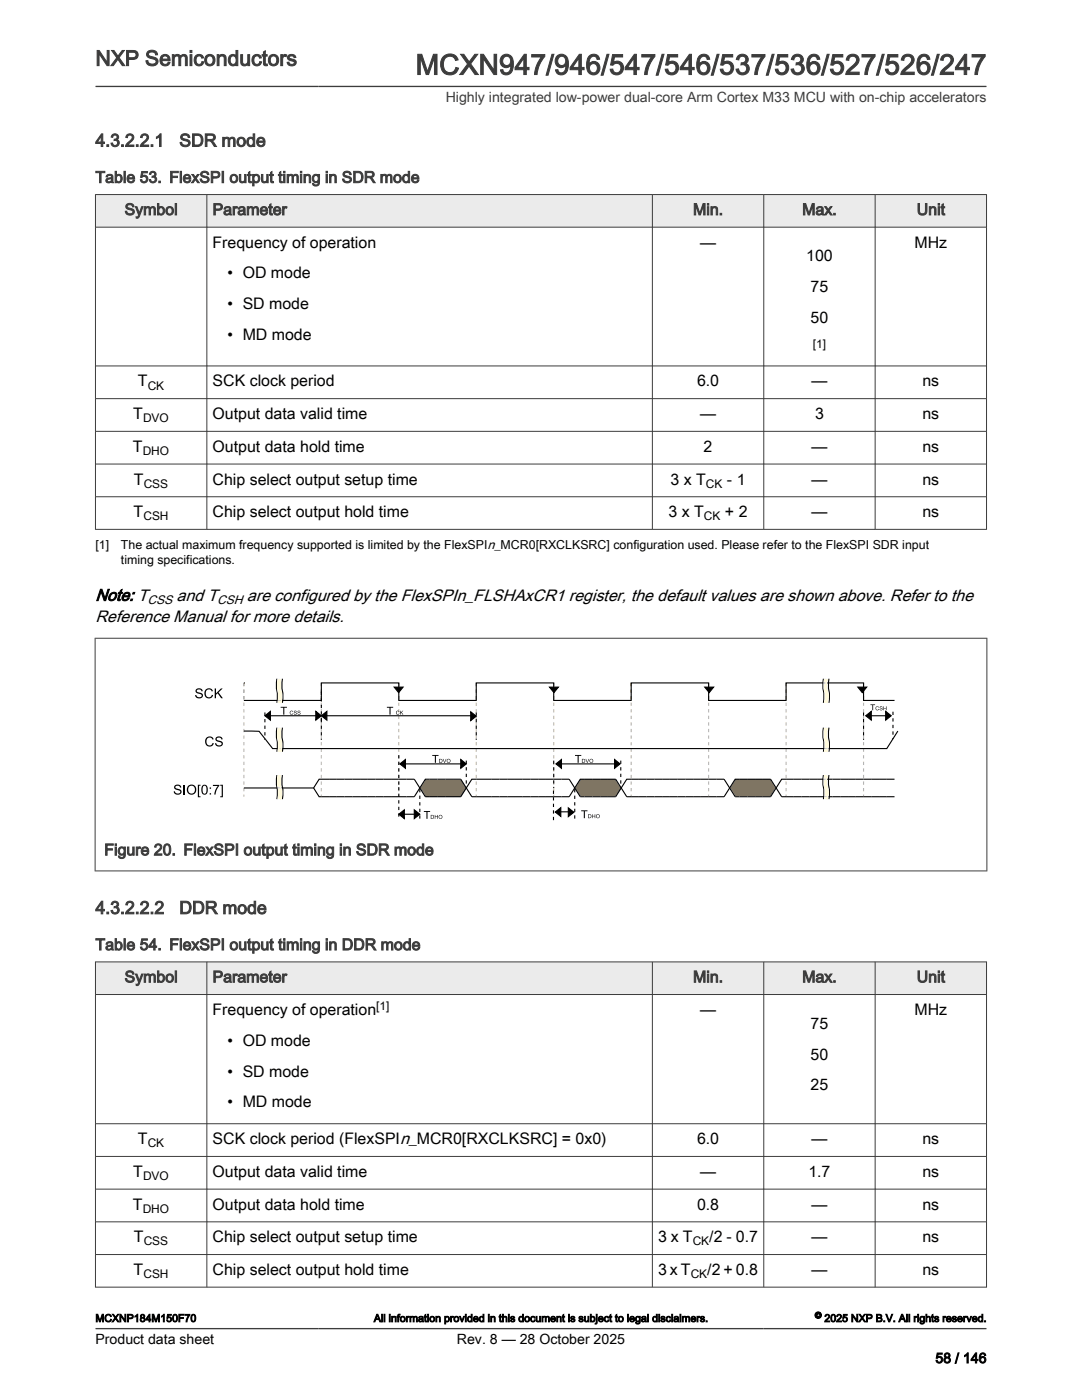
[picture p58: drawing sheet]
<svg xmlns="http://www.w3.org/2000/svg" width="216mm" height="279mm" viewBox="0 0 216 279" stroke-linecap="round" stroke-linejoin="round" font-family="sans-serif">
<defs><g id="words">
<text font-size="5.6" fill="#3c3c3c" x="82.9" y="14.9">MCXN947/946/547/546/537/536/527/526/247</text>
<text font-size="4.2" fill="#3c3c3c" x="19" y="13.1">NXP Semiconductors</text>
<g font-size="3.5" fill="#3c3c3c">
<text x="19" y="29.2">4.3.2.2.1</text>
<text x="35.8" y="29.2">SDR mode</text>
<text x="19" y="182.4">4.3.2.2.2</text>
<text x="35.8" y="182.4">DDR mode</text>
</g>
<g font-size="3.3">
<text x="19" y="119.9">Note: T</text>
<text x="35.2" y="119.9">and T</text>
<text x="49.3" y="119.9">are configured by the FlexSPIn_FLSHAxCR1 register, the default values are shown above. Refer to the</text>
<text x="19.1" y="124.1">Reference Manual for more details.</text>
</g>
<g font-size="3.2" fill="#3c3c3c">
<text x="19" y="36.5">Table 53. FlexSPI output timing in SDR mode</text>
<text x="24.9" y="42.9">Symbol</text>
<text x="42.4" y="42.9">Parameter</text>
<text x="138.3" y="42.9">Min.</text>
<text x="160.1" y="42.9">Max.</text>
<text x="182.9" y="42.9">Unit</text>
<text x="20.8" y="170.7">Figure 20. FlexSPI output timing in SDR mode</text>
<text x="19" y="189.6">Table 54. FlexSPI output timing in DDR mode</text>
<text x="24.9" y="196">Symbol</text>
<text x="42.4" y="196">Parameter</text>
<text x="138.3" y="196">Min.</text>
<text x="160.1" y="196">Max.</text>
<text x="182.9" y="196">Unit</text>
</g>
<g font-size="3.2">
<text x="42.4" y="49.4">Frequency of operation</text>
<text x="139.7" y="49.4">—</text>
<text x="160.9" y="52.2">100</text>
<text x="182.5" y="49.4">MHz</text>
<text x="45.4" y="55.6">• OD mode</text>
<text x="161.7" y="58.3">75</text>
<text x="45.4" y="61.7">• SD mode</text>
<text x="161.7" y="64.5">50</text>
<text x="45.4" y="67.8">• MD mode</text>
<text x="27.5" y="77.1">T</text>
<text x="42.4" y="77.1">SCK clock period</text>
<text x="139.1" y="77.1">6.0</text>
<text x="161.9" y="77.1">—</text>
<text x="184.1" y="77.1">ns</text>
<text x="26.6" y="83.6">T</text>
<text x="42.4" y="83.6">Output data valid time</text>
<text x="139.7" y="83.6">—</text>
<text x="162.6" y="83.6">3</text>
<text x="184.1" y="83.6">ns</text>
<text x="26.5" y="90.2">T</text>
<text x="42.4" y="90.2">Output data hold time</text>
<text x="140.4" y="90.2">2</text>
<text x="161.9" y="90.2">—</text>
<text x="184.1" y="90.2">ns</text>
<text x="26.7" y="96.7">T</text>
<text x="42.4" y="96.7">Chip select output setup time</text>
<text x="133.8" y="96.7">3 x T</text>
<text x="145.1" y="96.7">- 1</text>
<text x="161.9" y="96.7">—</text>
<text x="184.1" y="96.7">ns</text>
<text x="26.7" y="103.2">T</text>
<text x="42.4" y="103.2">Chip select output hold time</text>
<text x="133.4" y="103.2">3 x T</text>
<text x="144.7" y="103.2">+ 2</text>
<text x="161.9" y="103.2">—</text>
<text x="184.1" y="103.2">ns</text>
<text x="42.4" y="202.6">Frequency of operation</text>
<text x="139.7" y="202.6">—</text>
<text x="182.5" y="202.6">MHz</text>
<text x="45.4" y="208.7">• OD mode</text>
<text x="161.7" y="205.3">75</text>
<text x="45.4" y="214.8">• SD mode</text>
<text x="161.7" y="211.5">50</text>
<text x="45.4" y="221">• MD mode</text>
<text x="161.7" y="217.6">25</text>
<text x="27.5" y="228.4">T</text>
<text x="42.4" y="228.4">SCK clock period (FlexSPIn_MCR0[RXCLKSRC] = 0x0)</text>
<text x="139.1" y="228.4">6.0</text>
<text x="161.9" y="228.4">—</text>
<text x="184.1" y="228.4">ns</text>
<text x="26.6" y="234.9">T</text>
<text x="42.4" y="234.9">Output data valid time</text>
<text x="139.7" y="234.9">—</text>
<text x="161.3" y="234.9">1.7</text>
<text x="184.1" y="234.9">ns</text>
<text x="26.5" y="241.4">T</text>
<text x="42.4" y="241.4">Output data hold time</text>
<text x="139.1" y="241.4">0.8</text>
<text x="161.9" y="241.4">—</text>
<text x="184.1" y="241.4">ns</text>
<text x="26.7" y="247.9">T</text>
<text x="42.4" y="247.9">Chip select output setup time</text>
<text x="131.3" y="247.9">3 x T</text>
<text x="141.5" y="247.9">/2 - 0.7</text>
<text x="161.9" y="247.9">—</text>
<text x="184.1" y="247.9">ns</text>
<text x="26.7" y="254.5">T</text>
<text x="42.4" y="254.5">Chip select output hold time</text>
<text x="131.3" y="254.5">3 x T</text>
<text x="141.1" y="254.5">/2 + 0.8</text>
<text x="161.9" y="254.5">—</text>
<text x="184.1" y="254.5">ns</text>
</g>
<text font-size="2.8" fill="#3c3c3c" x="88.9" y="20.4">Highly integrated low-power dual-core Arm Cortex M33 MCU with on-chip accelerators</text>
<g font-size="2.8">
<text x="19" y="268.1">Product data sheet</text>
<text x="91.2" y="268.1">Rev. 8 — 28 October 2025</text>
<text x="186.6" y="272">58 / 146</text>
</g>
<g font-size="2.5">
<text x="19" y="109.6">[1]</text>
<text x="24.1" y="109.6">The actual maximum frequency supported is limited by the FlexSPIn_MCR0[RXCLKSRC] configuration used. Please refer to the FlexSPI SDR input</text>
<text x="24.1" y="112.6">timing specifications.</text>
<text x="29.5" y="120.5">CSS</text>
<text x="43.4" y="120.5">CSH</text>
</g>
<g font-size="2.4">
<text x="162.2" y="69.5">[1]</text>
<text x="29.5" y="77.8">CK</text>
<text x="28.5" y="84.3">DVO</text>
<text x="28.5" y="90.8">DHO</text>
<text x="28.7" y="97.3">CSS</text>
<text x="140.9" y="97.3">CK</text>
<text x="28.6" y="103.9">CSH</text>
<text x="140.5" y="103.9">CK</text>
<text x="75.1" y="201.5">[1]</text>
<text x="29.5" y="229">CK</text>
<text x="28.5" y="235.5">DVO</text>
<text x="28.5" y="242">DHO</text>
<text x="28.7" y="248.6">CSS</text>
<text x="138.2" y="248.6">CK</text>
<text x="28.6" y="255.1">CSH</text>
<text x="137.8" y="255.1">CK</text>
</g>
<g font-size="2.1">
<text x="19" y="263.8">MCXNP184M150F70</text>
<text x="74.6" y="263.8">All information provided in this document is subject to legal disclaimers.</text>
<text x="164.5" y="263.8">2025 NXP B.V. All rights reserved.</text>
</g>
<text font-size="1.8" x="162.6" y="263.1">©</text>
</g></defs>
<path d="M19 38.8h177.8v6.5h-177.8z" fill-rule="evenodd" fill="#ebebeb"/>
<g fill="none" stroke="#3c3c3c" stroke-width=".2">
<path d="M19 38.8h177.9M19 38.8v66.9M41.3 38.8v66.9M130.2 38.8v66.9M152.4 38.8v66.9M174.6 38.8v66.9M196.8 38.8v66.9M19 45.3h177.9M19 73h177.9M19 79.6h177.9M19 86.1h177.9M19 92.6h177.9"/>
<path d="M19 99.1h177.9M19 105.6h177.9"/>
</g>
<path d="M28.6 129.7h158.7v35h-158.7z" fill="#fff"/>
<g fill="none" stroke="#cab89e" stroke-width=".22" stroke-dasharray=".7 .7" stroke-linecap="butt">
<path d="M48.7 136.3v3.5M48.7 136.3v22.7M64.1 136.3v3.5M64.1 136.3v22.7M79.6 136.3v3.5M79.6 136.3v22.7M95 136.3v3.5M95 136.3v22.7M110.5 136.3v3.5M110.5 136.3v22.7M125.9 136.3v3.5M125.9 136.3v22.7"/>
<path d="M141.4 136.3v3.5M141.4 136.3v22.7M156.9 136.3v3.5M156.9 136.3v22.7M172.3 136.3v3.5M172.3 136.3v22.7"/>
</g>
<g fill="#7f7563">
<path d="M84.9 155.6h7.1v3.4h-7.1z"/>
<path d="M91.9 155.5l1.1 1.8-1.1 1.7z"/>
</g>
<g fill="none" stroke="#000" stroke-width=".22">
<path d="M48.7 136.3h.1M48.7 139.8h15.4v-3.5h15.5v3.5h15.4v-3.5h15.5v3.5h15.4v-3.5h15.5v3.5h15.5v-3.5h15.4v3.5h6.2M78.7 137.1h1.7l-.9 1.1zM109.7 137.1h1.7l-.9 1.1zM140.6 137.1h1.8l-.9 1.1zM171.2 137.1h1.7l-.8 1.1zM48.7 145.9h3l2.7 3.5h122.5l2.3-3.5M52.9 142.8l1.1-.8v1.7zM52.9 142.8h10.8M63 142l1.1 .8-1.1 .9zM64.1 142.8l1.1-.8v1.7zM64.1 142.8h30.5"/>
<path d="M79.8 152.5l1.1-.9v1.7zM80.2 152.5h12.8M91.9 151.6l1.1 .9-1.1 .8zM93.9 142.1l1.1 .8-1.1 .9zM110.9 152.5l1.1-.9v1.7zM111.6 152.5h11.6M122.6 151.6l1.1 .9-1.1 .8zM172.8 142.8l1.1-.8v1.7zM172.8 142.8h4.6M176.7 142l1.1 .8-1.1 .9zM79.6 162.5l1.1-.9v1.8zM79.8 162.5h3.8"/>
<path d="M82.7 161.6l1.1 .9-1.1 .9zM110.8 162.1l1.1-.9v1.7zM110.9 162h3.5M113.4 161.2l1.1 .9-1.1 .9z"/>
</g>
<g fill="#000">
<path d="M39.2 137.5a.79 .79 0 0 1 1.2 .4l-.2 .1a.43 .43 0 0 0-.5-.5 .43 .43 0 0 0-.4 .6h.2a.88 .88 0 0 1 1 .9 .83 .83 0 0 1-.9 .4 .83 .83 0 0 1-.7-.7h.3a.51 .51 0 0 0 .5 .5 .51 .51 0 0 0 .5-.5l-.2-.2a.84 .84 0 0 1-1-.7zM41.1 137.6a.86 .86 0 0 1 1.4 .3l-.3 .1a.67 .67 0 0 0-.9-.3 .67 .67 0 0 0-.2 1 .6 .6 0 0 0 .6 .5 .6 .6 0 0 0 .6-.5h.2a.95 .95 0 0 1-1.3 .5 .95 .95 0 0 1-.3-1.4zM42.8 137.4h.3v1l1-1h.3l-.8 .8 .9 1.2h-.4l-.7-1-.3 .3v.7h-.3zM78.7 137.1h1.7l-.9 1.1zM109.7 137.1h1.7l-.9 1.1zM140.6 137.1h1.8l-.9 1.1zM171.2 137.1h1.7l-.8 1.1zM34.9 156.7a.79 .79 0 0 1 1.3 .5h-.3a.43 .43 0 0 0-.5-.4 .43 .43 0 0 0-.3 .5h.1a.88 .88 0 0 1 1 .9 .83 .83 0 0 1-.8 .4 .83 .83 0 0 1-.7-.7h.2a.51 .51 0 0 0 .5 .5 .51 .51 0 0 0 .5-.5l-.2-.1a.84 .84 0 0 1-.9-.8zM36.6 156.6h.3v2h-.3zM39.5 156.6h.5v.2h-.3v2.1h.3v.2h-.5zM41.2 147.2a.86 .86 0 0 1 1.4 .3l-.2 .1a.67 .67 0 0 0-1-.3 .67 .67 0 0 0-.2 1 .6 .6 0 0 0 .6 .5 .6 .6 0 0 0 .6-.5h.3a.95 .95 0 0 1-1.4 .6 .95 .95 0 0 1-.3-1.5zM43.2 147.1a.79 .79 0 0 1 1.2 .5h-.2a.43 .43 0 0 0-.5-.5 .43 .43 0 0 0-.4 .6h.1a.88 .88 0 0 1 1.1 .9 .83 .83 0 0 1-.9 .4 .83 .83 0 0 1-.7-.7h.3a.51 .51 0 0 0 .5 .5 .51 .51 0 0 0 .5-.5l-.2-.1a.84 .84 0 0 1-1-.8z"/>
<path d="M42.5 156.6h1.3l-.6 1.2-.2 .8h-.2l.1-.6 .6-1.1h-1zM43.9 156.6h.6v2.5h-.6v-.2h.3v-2.1h-.3zM52.9 142.8l1.1-.8v1.7zM56 141.1h1.3v.1h-.6v1.4h-.2v-1.4h-.5zM57.9 141.9l.4-.1 .2 .3a.31 .31 0 0 0-.4-.2 .31 .31 0 0 0-.2 .4 .31 .31 0 0 0 .4 .2l.2-.1a.39 .39 0 0 1-.6 .2 .39 .39 0 0 1 0-.7zM58.7 141.9l.1-.1a.18 .18 0 0 1 .3 0 .18 .18 0 0 1 0 .3l-.3-.2v.2a.27 .27 0 0 1 .4 .2 .27 .27 0 0 1-.2 .3 .27 .27 0 0 1-.3-.2 .2 .2 0 0 0 .2 .2 .2 .2 0 0 0 .2-.2 .2 .2 0 0 0-.3-.2l-.2-.1zM59.4 141.9l.2-.1a.18 .18 0 0 1 .2 0 .18 .18 0 0 1 0 .3l-.2-.2v.2a.27 .27 0 0 1 .4 .2 .27 .27 0 0 1-.2 .3 .27 .27 0 0 1-.4-.2 .2 .2 0 0 0 .2 .2 .2 .2 0 0 0 .2-.2 .2 .2 0 0 0-.3-.2l-.1-.1zM63 142l1.1 .8-1.1 .9zM64.1 142.8l1.1-.8v1.7zM77.2 141.1h1.3v.1h-.6v1.4h-.2v-1.4h-.5zM79.1 141.9l.4-.1 .2 .3a.31 .31 0 0 0-.4-.2 .31 .31 0 0 0-.2 .4 .31 .31 0 0 0 .4 .2l.2-.1a.39 .39 0 0 1-.6 .2 .39 .39 0 0 1 0-.7zM79.8 152.5l1.1-.9v1.7z"/>
<path d="M79.8 141.8h.1v.4l.6-.4-.4 .4 .4 .4-.4-.4-.3 .4zM86.3 150.7h1.2v.2h-.5v1.3h-.2v-1.3h-.5zM88.4 151.5h.1l.2 .6 .4-.6-.3 .7zM91.9 151.6l1.1 .9-1.1 .8zM93.9 142.1l1.1 .8-1.1 .9zM110.9 152.5l1.1-.9v1.7zM114.7 150.7h1.3v.2h-.5v1.3h-.2v-1.3h-.6zM116.8 151.5h.1l.3 .6 .4-.6-.4 .7zM122.6 151.6l1.1 .9-1.1 .8zM172.8 142.8l1.1-.8v1.7zM173.7 140.6h.9v.1h-.4v1.1h-.1v-1.1h-.4zM174.8 141.1l.4-.1 .2 .2a.31 .31 0 0 0-.4-.1 .31 .31 0 0 0-.2 .3 .31 .31 0 0 0 .4 .2l.2-.1a.39 .39 0 0 1-.6 .2 .39 .39 0 0 1 0-.6z"/>
<path d="M175.6 141h.1a.18 .18 0 0 1 .3 0 .18 .18 0 0 1 0 .2l-.3-.1v.2a.27 .27 0 0 1 .4 .1 .27 .27 0 0 1-.2 .4 .27 .27 0 0 1-.3-.3 .2 .2 0 0 0 .2 .3 .2 .2 0 0 0 .2-.3 .2 .2 0 0 0-.3-.1l-.2-.2zM176.3 141l.1 .3h.4v-.3h.1v.8h-.1v-.4h-.4l-.1 .4zM176.7 142l1.1 .8-1.1 .9zM79.6 162.5l1.1-.9v1.8zM82.7 161.6l1.1 .9-1.1 .9zM84.6 161.9h1.2v.1h-.5v1.4h-.2v-1.4h-.5zM86.8 162.6l.1 .4h.4v-.4h.1v.8h-.1v-.4h-.4l-.1 .4zM110.8 162.1l1.1-.9v1.7zM113.4 161.2l1.1 .9-1.1 .9zM116 161.7h1.2v.2h-.5v1.4h-.2v-1.4h-.5zM118.2 162.5l.1 .3h.4v-.3h.1v.8h-.1v-.4h-.4l-.1 .4z"/>
<path d="M37.2 157.6a1 1 0 0 0 2 0 1 1 0 0 0-2 0zM37.7 157a.73 .73 0 0 1 1.2 .6 .73 .73 0 0 1-1.2 .6l-.2-.6z"/>
<path d="M40.5 156.7a1.36 1.36 0 0 0 .1 1.9 .95 .95 0 0 0 .8-1.5 .6 .6 0 0 0-.9-.4zM40.5 156.9a.38 .38 0 0 1 .5 0 .38 .38 0 0 1 .2 .4v.6a.4 .4 0 0 1-.4 .5 .4 .4 0 0 1-.4-.5z"/>
<path d="M41.8 157.2v.2h.3v-.2zM41.8 158.3v.3h.3v-.3z"/>
<path d="M87.6 151.5v.7h.3a.39 .39 0 0 0 .4-.4 .39 .39 0 0 0-.4-.3zM87.7 151.5a.32 .32 0 0 1 .5 .3 .32 .32 0 0 1-.5 .3z"/>
<path d="M89.1 151.8a.4 .4 0 0 0 .8 0 .4 .4 0 0 0-.8 0zM89.2 151.9a.31 .31 0 0 1 .6 0 .31 .31 0 0 1-.6 0z"/>
<path d="M116.1 151.5v.7h.3a.39 .39 0 0 0 .4-.4 .39 .39 0 0 0-.4-.3zM116.2 151.5a.32 .32 0 0 1 .5 .3 .32 .32 0 0 1-.5 .3z"/>
<path d="M117.6 151.8a.4 .4 0 0 0 .8 0 .4 .4 0 0 0-.8 0zM117.7 151.9a.31 .31 0 0 1 .6 0 .31 .31 0 0 1-.6 0z"/>
<path d="M86 162.6v.8h.2a.39 .39 0 0 0 .4-.4 .39 .39 0 0 0-.4-.4zM86.1 162.7a.32 .32 0 0 1 .4 .3 .32 .32 0 0 1-.4 .3z"/>
<path d="M87.5 163a.4 .4 0 0 0 .8 0 .4 .4 0 0 0-.8 0zM87.6 163a.31 .31 0 0 1 .6 0 .31 .31 0 0 1-.6 0z"/>
<path d="M117.4 162.5v.8h.2a.39 .39 0 0 0 .4-.4 .39 .39 0 0 0-.4-.4zM117.5 162.6a.32 .32 0 0 1 .4 .3 .32 .32 0 0 1-.4 .3z"/>
<path d="M118.9 162.9a.4 .4 0 0 0 .8 0 .4 .4 0 0 0-.8 0zM119 162.9a.31 .31 0 0 1 .6 0 .31 .31 0 0 1-.6 0z"/>
</g>
<g fill="none" stroke="#000" stroke-width=".22" stroke-dasharray=".7 .7" stroke-linecap="butt">
<path d="M64.1 138v6.2M52.9 142.2v5.4M64.1 143.5v4.1M79.6 150.7v6.1M79.6 157.1v6.5M83.8 157.5v6.4M93 151.8v5.5M95 142.2v5.4M110.4 157.8v6.1M110.5 151.8v5.5M114.7 157.5v6.3M123.9 151.8v5.5"/>
<path d="M172.3 142.2v5.4M178.2 142v5.5"/>
</g>
<g fill="#7f7563">
<path d="M85 155.6v3.3l-1.1-1.6z"/>
<path d="M115.8 155.6h7v3.3h-7z"/>
<path d="M122.8 155.6l1.1 1.7-1.1 1.6z"/>
<path d="M115.8 155.6v3.4l-1-1.7z"/>
<path d="M146.6 155.6h7.1v3.3h-7.1z"/>
<path d="M153.7 155.6l1 1.7-1 1.6z"/>
<path d="M146.7 155.6l.1 3.3-1.1-1.7z"/>
</g>
<g fill="none" stroke="#000" stroke-width=".22">
<path d="M55.2 135.5l-.1 1.6 .3 2-.2 1.2M56.4 135.5l-.2 1.6 .3 2-.1 1.2M164.3 135.5l-.1 1.1 .2 2.1-.1 1.6M165.4 135.5l-.1 1.1 .2 2.1-.1 1.6M48.7 157.3h13.9l1.1 1.7h19l2.2-3.5h7l2.2 3.5h19.5l2.2-3.5h7.1l2.2 3.5h19.4l2.2-3.5h7.1l2.2 3.5h22.5M55.3 145.2l-.2 1.1 .3 2.1-.1 1.6M55.3 154.7l-.2 1.1 .3 2.1-.1 1.6M56.4 145.2l-.2 1.6 .3 2.1-.1 1.1M56.4 154.7l-.2 1.6 .3 2.1-.1 1.1M164.3 145.2l-.1 1.1 .2 2.1-.1 1.6M164.3 154.7l-.1 1.1 .2 2.1-.1 1.6M165.4 145.2l-.1 1.1 .2 2.1-.1 1.6"/>
<path d="M165.4 154.7l-.1 1.1 .2 2.1-.1 1.6M178.5 155.5h-22.5l-2.2 3.5h-7.1l-2.2-3.5h-19.4l-2.2 3.5h-7.1l-2.2-3.5h-19.5l-2.2 3.5h-7l-2.2-3.5h-19l-1.1 1.8"/>
</g>
<path d="M55.5 135.5l-.1 1.6 .2 2-.1 1.2M55.8 135.5l-.1 1.1 .3 2.1-.2 1.6M164.5 135.5l-.1 1.1 .2 2.1-.1 1.6M164.9 135.5l-.1 1.1 .2 2.1-.1 1.6M55.5 145.2l-.1 1.6 .2 2.1-.1 1.1M55.5 154.7l-.1 1.6 .2 2.1-.1 1.1M55.8 145.2l-.1 1.2 .3 2-.2 1.6M55.8 154.7l-.1 1.1 .3 2.1-.2 1.6M164.5 145.2l-.1 1.1 .2 2.1-.1 1.6M164.5 154.7l-.1 1.1 .2 2.1-.1 1.6M164.9 145.2l-.1 1.2 .2 2-.1 1.6M164.9 154.7l-.1 1.1 .2 2.1-.1 1.6" fill="none" stroke="#fffad7" stroke-width=".22"/>
<path d="M55.7 135.5v4.8M164.7 135.5v4.8M55.7 145.2v4.8M55.7 154.7v4.8M164.7 145.2v4.8M164.7 154.7v4.8" fill="none" stroke="#fffad7" stroke-width=".21"/>
<path d="M56 135.6l-.2 1.1 .4 2-.2 1.6M165.1 135.6l-.2 1.5 .3 2.1-.1 1.1M56 145.3l-.2 1.1 .4 2.1-.2 1.6M56 154.8l-.2 1.1 .4 2.1-.2 1.6M165.1 145.3l-.2 1.6 .3 2.1-.1 1.1M165.1 154.8l-.2 1.6 .3 2-.1 1.2" fill="none" stroke="#fffad7" stroke-width=".29"/>
<path d="M18.9 127.4h178.1M19 127.3v46.6M196.9 127.3v46.6M18.9 173.8h178.1" fill="none" stroke="#3c3c3c" stroke-width=".2"/>
<path d="M19 192h177.8v6.5h-177.8z" fill-rule="evenodd" fill="#ebebeb"/>
<g fill="none" stroke="#3c3c3c" stroke-width=".2">
<path d="M19 192h177.9M19 198.5h177.9M19 191.9v65M41.3 191.9v65.1M130.2 191.9v65.1M152.4 191.9v65.1M174.6 191.9v65.1M196.8 191.9v65.1M19 224.3h177.9M19 230.8h177.9M19 237.3h177.9M19 256.9h177.9"/>
<path d="M19 243.8h177.9M19 250.4h177.9"/>
</g>
<path d="M19 17.3h177.8M19 265.2h177.8" fill="none" stroke="#3c3c3c" stroke-width=".26"/>
<path d="M18.7 269.3h14v4h-14z" fill="#fff"/>
<use href="#words"/>
</svg>
